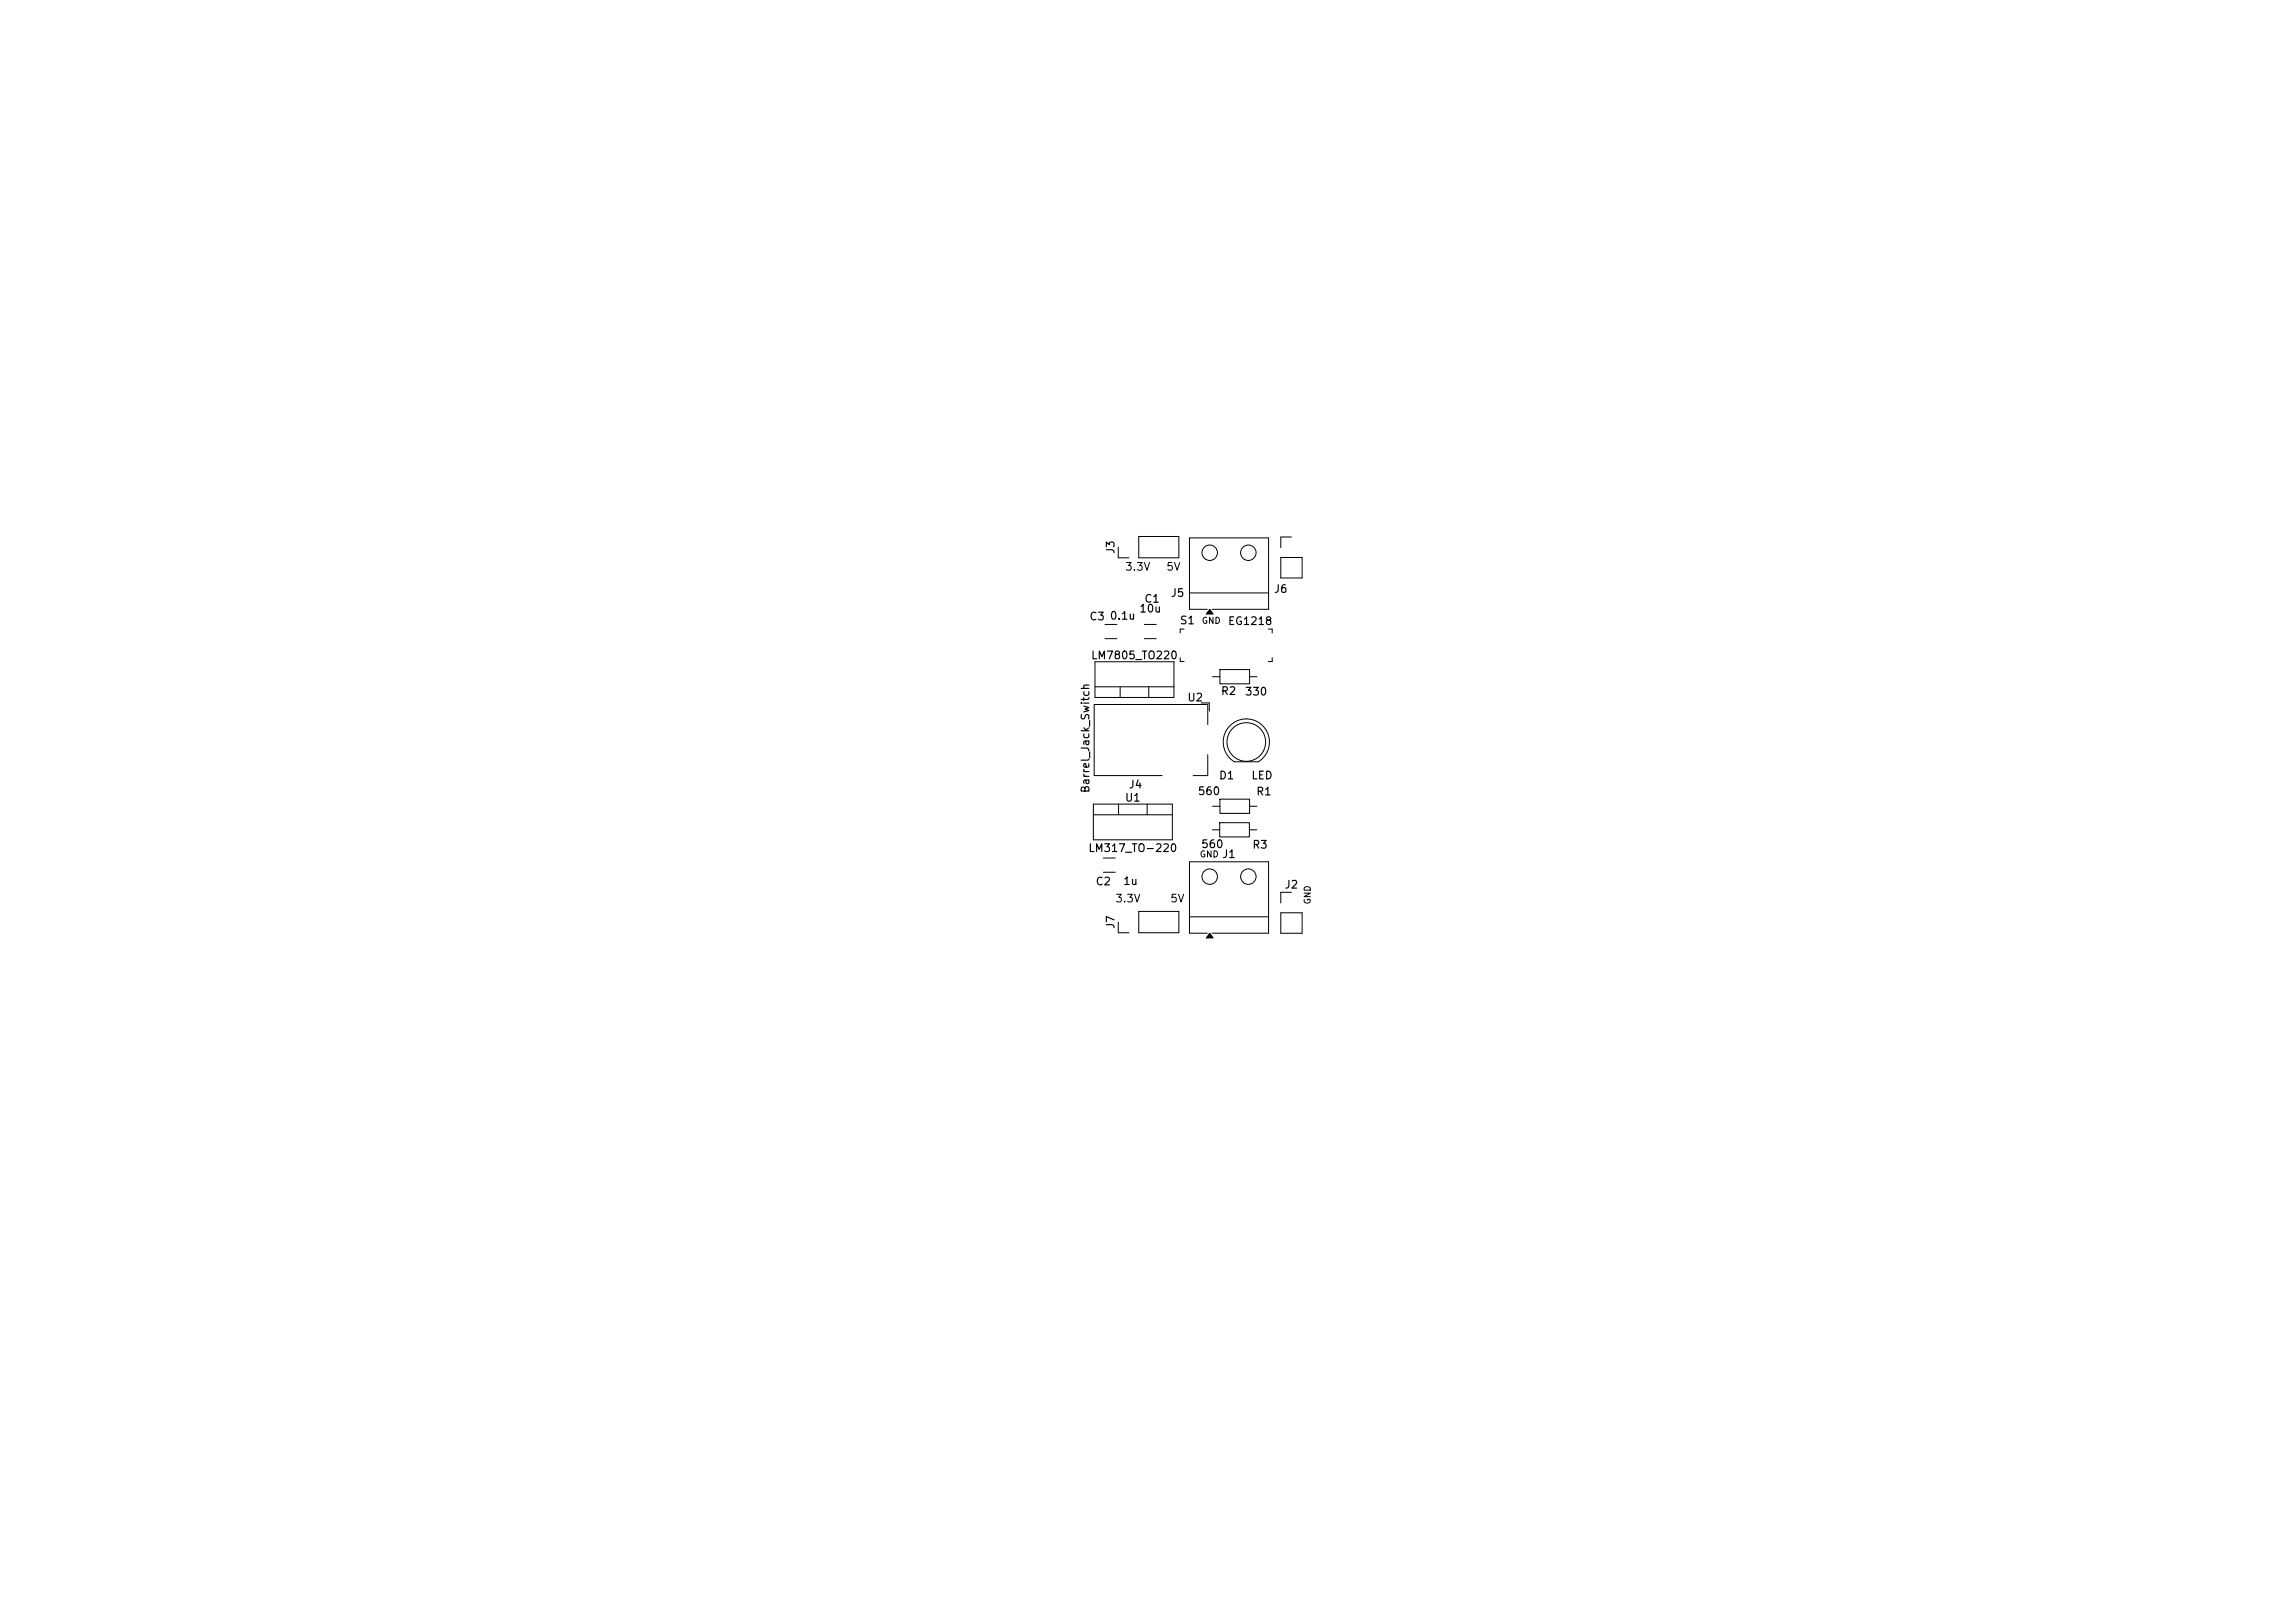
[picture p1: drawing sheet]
<svg xmlns="http://www.w3.org/2000/svg" width="297mm" height="210mm" viewBox="0 0 297 210" stroke-linecap="round" stroke-linejoin="round" font-family="sans-serif">
<defs><g id="words">
<g font-size="1">
<text x="144.5" y="71.8" transform="rotate(-90 144.5 71.8)">J3</text>
<text x="145.5" y="74.1">3.3V</text>
<text x="150.9" y="74.1">5V</text>
<text x="151.4" y="77.5">J5</text>
<text x="164.8" y="77">J6</text>
<text x="140.9" y="80.5">C3</text>
<text x="143.5" y="80.4">0.1u</text>
<text x="147.4" y="79.5">10u</text>
<text x="148" y="78.2">C1</text>
<text x="152.6" y="81">S1</text>
<text x="158.8" y="81.1">EG1218</text>
<text x="141.1" y="85.5">LM7805_TO220</text>
<text x="153.6" y="91">U2</text>
<text x="157.9" y="90.2">R2</text>
<text x="161" y="90.2">330</text>
<text x="157.7" y="101.1">D1</text>
<text x="161.9" y="101.1">LED</text>
<text x="141.2" y="102.7" transform="rotate(-90 141.2 102.7)">Barrel_Jack_Switch</text>
<text x="145.5" y="104">U1</text>
<text x="146" y="102.3">J4</text>
<text x="154.9" y="103.1">560</text>
<text x="162.5" y="103.2">R1</text>
<text x="140.8" y="110.5">LM317_TO-220</text>
<text x="155.4" y="110">560</text>
<text x="158.1" y="111.3">J1</text>
<text x="162" y="110.1">R3</text>
<text x="141.7" y="114.8">C2</text>
<text x="144.3" y="117">3.3V</text>
<text x="145.3" y="114.8">1u</text>
<text x="151.4" y="117">5V</text>
<text x="166.2" y="115.2">J2</text>
<text x="144.5" y="120.3" transform="rotate(-90 144.5 120.3)">J7</text>
</g>
<g font-size=".8">
<text x="155.5" y="80.9">GND</text>
<text x="155.2" y="111.1">GND</text>
<text x="169.8" y="117.1" transform="rotate(-90 169.8 117.1)">GND</text>
</g>
</g></defs>
<g fill="none" stroke="#000" stroke-width=".13">
<path d="M144.7 70.8v1.4h1.4M147.4 69.4h5.2v2.8h-5.2zM153.9 76.7h10.3M156.3 78.8h-2.4v-9.2h10.3v9.2h-7.3M156.6 78.8l.4 .7h-.9zM165.8 72.1h2.7v2.7h-2.7zM167.1 69.5h-1.3v1.4M141.7 85.6h10.2v4.6h-10.2zM141.7 88.9h10.2M143 80.8h1.5M143 82.6h1.5M145 88.9v1.3"/>
<path d="M148.1 80.8h1.5M148.1 82.6h1.5M148.7 88.9v1.3M152.7 85.1v.5h.5M153.2 81.4h-.5v.5M155.5 91h1v1M156.3 93.8v-2.6h-14.7v9.2h8.8M156.3 97.7v2.7h-1.9M156.9 87.6h1M157.9 86.6h3.8v1.9h-3.8zM159.2 93.9a2.99 2.99 0 0 1 4.4 .3 2.99 2.99 0 0 1-.8 4.4h-3.1a2.99 2.99 0 0 1-.5-4.7zM161.7 87.6h1"/>
<path d="M164.1 81.4h.5v.5M164.6 85.1v.5h-.5M141.5 104h10.2v4.7h-10.2zM141.5 105.4h10.2M142.8 111h1.5M142.8 112.9h1.5M144.7 119.3v1.4h1.4M144.8 104v1.4M147.4 117.9h5.2v2.8h-5.2zM148.5 104v1.4M153.9 118.6h10.3M156.9 107.4h.9"/>
<path d="M156.9 104.3h1M157.8 106.5h3.9v1.8h-3.9zM157.9 103.4h3.8v1.8h-3.8zM161.7 107.4h.9M161.7 104.3h1M165.8 118.1h2.7v2.7h-2.7zM167.1 115.5h-1.3v1.3M156.3 120.8h-2.4v-9.3h10.3v9.3h-7.3M156.6 120.8l.4 .6h-.9z"/>
<circle cx="156.6" cy="71.5" r="1"/>
<circle cx="161.6" cy="71.5" r="1"/>
<circle cx="161.3" cy="96" r="2.5"/>
<circle cx="156.6" cy="113.4" r="1"/>
<circle cx="161.6" cy="113.4" r="1"/>
</g>
<path d="M156.6 78.8l.4 .7h-.9zM156.6 120.8l.4 .6h-.9z" fill="#000"/>
<use href="#words"/>
</svg>
